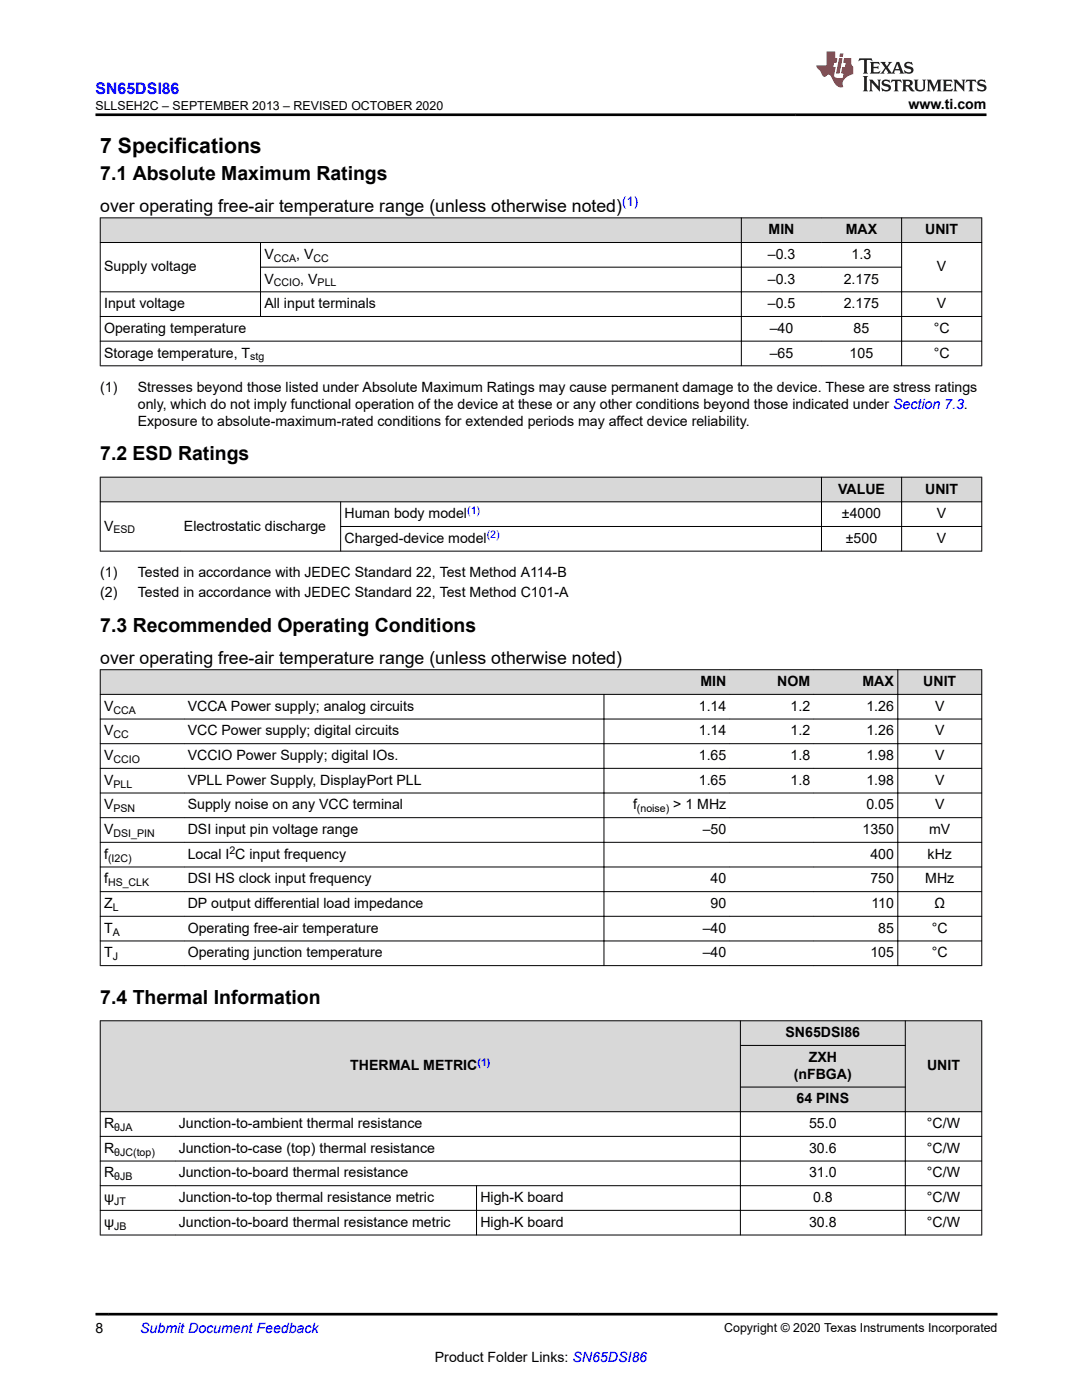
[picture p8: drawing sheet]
<svg xmlns="http://www.w3.org/2000/svg" width="216mm" height="279mm" viewBox="0 0 216 279" stroke-linecap="round" stroke-linejoin="round" font-family="sans-serif">
<defs><g id="words">
<text font-size="4.2" x="20" y="30.5">7 Specifications</text>
<g font-size="3.9">
<text x="20" y="35.9">7.1 Absolute Maximum Ratings</text>
<text x="20" y="91.9">7.2 ESD Ratings</text>
<text x="20" y="126">7.3 Recommended Operating Conditions</text>
<text x="20" y="200.4">7.4 Thermal Information</text>
</g>
<g font-size="3.5">
<text x="20" y="42.3">over operating free-air temperature range (unless otherwise noted)</text>
<text x="20" y="132.5">over operating free-air temperature range (unless otherwise noted)</text>
</g>
<text font-size="3.2" fill="#00f" x="19.1" y="18.7">SN65DSI86</text>
<g font-size="2.8">
<text x="181.3" y="21.8">www.ti.com</text>
<text x="153.4" y="46.8">MIN</text>
<text x="168.7" y="46.8">MAX</text>
<text x="184.6" y="46.8">UNIT</text>
<text x="52.7" y="51.7">V</text>
<text x="59.1" y="51.7">, V</text>
<text x="153.2" y="51.7">–0.3</text>
<text x="169.9" y="51.7">1.3</text>
<text x="20.8" y="54.1">Supply voltage</text>
<text x="52.7" y="56.6">V</text>
<text x="59.9" y="56.6">, V</text>
<text x="153.2" y="56.6">–0.3</text>
<text x="168.4" y="56.6">2.175</text>
<text x="187" y="54.1">V</text>
<text x="20.8" y="61.5">Input voltage</text>
<text x="52.7" y="61.5">All input terminals</text>
<text x="153.2" y="61.5">–0.5</text>
<text x="168.4" y="61.5">2.175</text>
<text x="187" y="61.5">V</text>
<text x="20.8" y="71.4">Storage temperature, T</text>
<text x="20.8" y="66.4">Operating temperature</text>
<text x="153.6" y="66.4">–40</text>
<text x="153.6" y="71.4">–65</text>
<text x="169.5" y="71.4">105</text>
<text x="170.3" y="66.4">85</text>
<text x="186.3" y="66.4">°C</text>
<text x="186.3" y="71.4">°C</text>
<text x="20" y="78.2">(1)</text>
<text x="27.5" y="78.2">Stresses beyond those listed under Absolute Maximum Ratings may cause permanent damage to the device. These are stress ratings</text>
<text x="27.5" y="81.5">only, which do not imply functional operation of the device at these or any other conditions beyond those indicated under Section 7.3.</text>
<text x="27.5" y="84.9">Exposure to absolute-maximum-rated conditions for extended periods may affect device reliability.</text>
<text x="167.2" y="98.5">VALUE</text>
<text x="184.6" y="98.5">UNIT</text>
<text x="20.8" y="105.9">V</text>
<text x="36.7" y="105.9">Electrostatic discharge</text>
<text x="68.7" y="103.4">Human body model</text>
<text x="168" y="103.4">±4000</text>
<text x="187" y="103.4">V</text>
<text x="68.7" y="108.3">Charged-device model</text>
<text x="168.8" y="108.3">±500</text>
<text x="187" y="108.3">V</text>
<text x="20" y="115.1">(1)</text>
<text x="20" y="119.1">(2)</text>
<text x="27.5" y="115.1">Tested in accordance with JEDEC Standard 22, Test Method A114-B</text>
<text x="27.5" y="119.1">Tested in accordance with JEDEC Standard 22, Test Method C101-A</text>
<text x="139.8" y="136.9">MIN</text>
<text x="155.1" y="136.9">NOM</text>
<text x="172.1" y="136.9">MAX</text>
<text x="184.2" y="136.9">UNIT</text>
<text x="20.8" y="141.9">V</text>
<text x="37.5" y="141.9">VCCA Power supply; analog circuits</text>
<text x="139.4" y="141.9">1.14</text>
<text x="157.8" y="141.9">1.2</text>
<text x="172.9" y="141.9">1.26</text>
<text x="186.6" y="141.9">V</text>
<text x="20.8" y="146.8">V</text>
<text x="37.5" y="146.8">VCC Power supply; digital circuits</text>
<text x="139.4" y="146.8">1.14</text>
<text x="157.8" y="146.8">1.2</text>
<text x="172.9" y="146.8">1.26</text>
<text x="186.6" y="146.8">V</text>
<text x="20.8" y="151.7">V</text>
<text x="37.5" y="151.7">VCCIO Power Supply; digital IOs.</text>
<text x="139.4" y="151.7">1.65</text>
<text x="157.8" y="151.7">1.8</text>
<text x="172.9" y="151.7">1.98</text>
<text x="186.6" y="151.7">V</text>
<text x="20.8" y="161.5">V</text>
<text x="20.8" y="156.6">V</text>
<text x="37.5" y="156.6">VPLL Power Supply, DisplayPort PLL</text>
<text x="37.5" y="161.5">Supply noise on any VCC terminal</text>
<text x="126.3" y="161.5">f</text>
<text x="134.3" y="161.5">&gt; 1 MHz</text>
<text x="139.4" y="156.6">1.65</text>
<text x="157.8" y="156.6">1.8</text>
<text x="172.9" y="161.5">0.05</text>
<text x="172.9" y="156.6">1.98</text>
<text x="186.6" y="161.5">V</text>
<text x="186.6" y="156.6">V</text>
<text x="20.8" y="166.5">V</text>
<text x="37.5" y="166.5">DSI input pin voltage range</text>
<text x="140.2" y="166.5">–50</text>
<text x="172.1" y="166.5">1350</text>
<text x="185.4" y="166.5">mV</text>
<text x="20.8" y="171.4">f</text>
<text x="37.5" y="171.4">Local I C input frequency</text>
<text x="173.7" y="171.4">400</text>
<text x="185.1" y="171.4">kHz</text>
<text x="20.8" y="176.3">f</text>
<text x="37.5" y="176.3">DSI HS clock input frequency</text>
<text x="141.8" y="176.3">40</text>
<text x="173.7" y="176.3">750</text>
<text x="184.6" y="176.3">MHz</text>
<text x="20.8" y="181.2">Z</text>
<text x="37.5" y="181.2">DP output differential load impedance</text>
<text x="141.8" y="181.2">90</text>
<text x="173.9" y="181.2">110</text>
<text x="186.5" y="181.2">Ω</text>
<text x="20.8" y="186.1">T</text>
<text x="20.8" y="191.1">T</text>
<text x="37.5" y="186.1">Operating free-air temperature</text>
<text x="37.5" y="191.1">Operating junction temperature</text>
<text x="140.2" y="186.1">–40</text>
<text x="140.2" y="191.1">–40</text>
<text x="173.7" y="191.1">105</text>
<text x="175.2" y="186.1">85</text>
<text x="185.9" y="186.1">°C</text>
<text x="185.9" y="191.1">°C</text>
<text x="156.7" y="207">SN65DSI86</text>
<text x="69.9" y="213.6">THERMAL METRIC</text>
<text x="158.4" y="215.3">(nFBGA)</text>
<text x="161.4" y="211.9">ZXH</text>
<text x="185" y="213.6">UNIT</text>
<text x="158.9" y="220.2">64 PINS</text>
<text x="20.8" y="225.1">R</text>
<text x="35.7" y="225.1">Junction-to-ambient thermal resistance</text>
<text x="161.4" y="225.1">55.0</text>
<text x="185" y="225.1">°C/W</text>
<text x="20.8" y="230.1">R</text>
<text x="35.7" y="230.1">Junction-to-case (top) thermal resistance</text>
<text x="161.4" y="230.1">30.6</text>
<text x="185" y="230.1">°C/W</text>
<text x="20.8" y="235">R</text>
<text x="20.8" y="239.9">ψ</text>
<text x="35.7" y="235">Junction-to-board thermal resistance</text>
<text x="35.7" y="239.9">Junction-to-top thermal resistance metric</text>
<text x="95.9" y="239.9">High-K board</text>
<text x="161.4" y="235">31.0</text>
<text x="162.2" y="239.9">0.8</text>
<text x="185" y="235">°C/W</text>
<text x="185" y="239.9">°C/W</text>
<text x="20.8" y="244.8">ψ</text>
<text x="35.7" y="244.8">Junction-to-board thermal resistance metric</text>
<text x="95.9" y="244.8">High-K board</text>
<text x="161.4" y="244.8">30.8</text>
<text x="185" y="244.8">°C/W</text>
<text x="19" y="266.1">8</text>
<text x="86.8" y="271.7">Product Folder Links: SN65DSI86</text>
</g>
<text font-size="2.8" fill="#00f" x="28" y="266.1">Submit Document Feedback</text>
<text font-size="2.6" fill="#00f" x="124.1" y="41.1">(1)</text>
<g font-size="2.5">
<text x="19" y="21.9">SLLSEH2C – SEPTEMBER 2013 – REVISED OCTOBER 2020</text>
<text x="144.5" y="265.8">Copyright © 2020 Texas Instruments Incorporated</text>
</g>
<g font-size="2.1">
<text x="54.6" y="52.2">CCA</text>
<text x="62.6" y="52.2">CC</text>
<text x="54.6" y="57.2">CCIO</text>
<text x="63.4" y="57.2">PLL</text>
<text x="49.9" y="71.9">stg</text>
<text x="22.6" y="106.4">ESD</text>
<text x="22.6" y="142.4">CCA</text>
<text x="22.7" y="147.3">CC</text>
<text x="22.7" y="152.3">CCIO</text>
<text x="22.7" y="157.2">PLL</text>
<text x="22.6" y="167">DSI_PIN</text>
<text x="22.7" y="162.1">PSN</text>
<text x="127.1" y="162.1">(noise)</text>
<text x="21.6" y="171.9">(I2C)</text>
<text x="45.8" y="170.4">2</text>
<text x="21.6" y="176.9">HS_CLK</text>
<text x="22.5" y="181.8">L</text>
<text x="22.5" y="186.7">A</text>
<text x="22.5" y="191.6">J</text>
<text x="22.8" y="225.7">θJA</text>
<text x="22.8" y="230.6">θJC(top)</text>
<text x="22.8" y="235.5">θJB</text>
<text x="22.8" y="240.5">JT</text>
<text x="22.8" y="245.4">JB</text>
</g>
<g font-size="2.1" fill="#00f">
<text x="93.2" y="102.5">(1)</text>
<text x="97.1" y="107.4">(2)</text>
<text x="95.3" y="212.7">(1)</text>
</g>
</g></defs>
<g fill="#d8d8d8">
<path d="M20 43.5h175.9v4.9h-175.9z" fill-rule="evenodd"/>
<path d="M20.1 43.5h127.8v4.8h-127.8z" fill-rule="evenodd"/>
<path d="M148 43.5h15.9v4.8h-15.9z" fill-rule="evenodd"/>
<path d="M163.9 43.5h15.9v4.8h-15.9z" fill-rule="evenodd"/>
<path d="M180 43.5h15.8v4.8h-15.8z" fill-rule="evenodd"/>
</g>
<path d="M19.9 43.5h176.1M19.9 48.4h176.1M19.9 58.2h176.1M20 43.4v29.7M51.9 53.3h128.1M52 48.3v14.9M147.9 43.4v29.7M179.9 43.4v29.7M195.9 43.4v29.7M19.9 63.2h176.1M19.9 68.1h176.1M19.9 73h176.1" fill="none" stroke="#000" stroke-width=".2"/>
<g fill="#d8d8d8">
<path d="M20 95.2h175.9v5h-175.9z" fill-rule="evenodd"/>
<path d="M20.1 95.3h143.8v4.8h-143.8z" fill-rule="evenodd"/>
<path d="M164 95.3h15.8v4.8h-15.8z" fill-rule="evenodd"/>
<path d="M180 95.3h15.8v4.8h-15.8z" fill-rule="evenodd"/>
</g>
<path d="M19.9 95.2h176.1M20 95.2v14.9M163.9 95.2v14.9M179.9 95.2v14.9M195.9 95.2v14.9M19.9 100.2h176.1M67.9 105.1h128.1M68 100.1v10M196 110h-176.1" fill="none" stroke="#000" stroke-width=".2"/>
<g fill="#d8d8d8">
<path d="M20 133.7h175.9v4.9h-175.9z" fill-rule="evenodd"/>
<path d="M20.1 133.7h125.5v4.8h-125.5z" fill-rule="evenodd"/>
<path d="M145.6 133.7h16.8v4.8h-16.8z" fill-rule="evenodd"/>
<path d="M162.4 133.7h16.7v4.8h-16.7z" fill-rule="evenodd"/>
<path d="M179.2 133.7h16.6v4.8h-16.6z" fill-rule="evenodd"/>
</g>
<g fill="none" stroke="#000" stroke-width=".2">
<path d="M19.9 133.7h176.1M19.9 138.6h176.1M20 133.6v59.2M120.5 138.5v54.3M179.1 133.6v59.2M195.9 133.6v59.2M19.9 143.5h176.1M19.9 148.4h176.1M19.9 153.3h176.1M19.9 158.3h176.1M19.9 163.2h176.1M19.9 168.1h176.1"/>
<path d="M19.9 173h176.1M19.9 177.9h176.1M19.9 182.9h176.1M19.9 187.8h176.1M19.9 192.7h176.1"/>
</g>
<g fill="#d8d8d8">
<path d="M20 203.7h175.9v4.9h-175.9z" fill-rule="evenodd"/>
<path d="M20 208.6h175.9v8.3h-175.9z" fill-rule="evenodd"/>
<path d="M20 216.9h175.9v5h-175.9z" fill-rule="evenodd"/>
<path d="M20.1 203.8h127.6v18h-127.6z" fill-rule="evenodd"/>
<path d="M147.8 203.8h32.8v4.8h-32.8z" fill-rule="evenodd"/>
<path d="M180.7 203.8h15.1v18h-15.1z" fill-rule="evenodd"/>
<path d="M147.8 208.7h32.8v8.2h-32.8z" fill-rule="evenodd"/>
<path d="M147.8 217h32.8v4.8h-32.8z" fill-rule="evenodd"/>
</g>
<g fill="none" stroke="#000" stroke-width=".2">
<path d="M19.9 203.7h176.1M20 203.7v42.8M147.7 208.6h33M147.7 216.9h33M147.7 203.7v42.8M180.6 203.7v42.8M195.9 203.7v42.8M19.9 221.9h176.1M19.9 226.8h176.1M19.9 231.7h176.1M19.9 236.6h176.1M95.1 236.6v9.9"/>
<path d="M19.9 241.6h176.1M19.9 246.5h176.1"/>
</g>
<path d="M171.5 11.6l-.2 .6 .5-.2h.6v.1v2.2l-.2 .4h1l-.2-.4v-2.2v-.1h.5l.6 .2-.2-.6zM173.6 12.4l.2 .3v1.6l-.2 .4h1.9l.1-.6a1.08 1.08 0 0 1-1.3 .2v-.7h.6l.4 .2v-.7l-.4 .2h-.6v-.5l.2-.2a1 1 0 0 1 1 .3l-.1-.5zM175.7 12.4l.9 1.1-1 1.2h.9l-.2-.2 .5-.8 .4 .8-.2 .2h1.6l-.2-.2 .2-.5h.9l.1 .5-.1 .2h.9l-.2-.4-.8-1.9h-.5l-.9 2.1-.9-1.1 .9-1h-.8l.2 .2-.4 .6-.4-.6 .2-.2zM179 12.8l.4 1h-.7zM180.7 12.5a.65 .65 0 0 0-.2 .7 .65 .65 0 0 0 .6 .5l.6 .1 .1 .3a.79 .79 0 0 1-.7 .4 .79 .79 0 0 1-.7-.5l.1 .7 .2-.1a.93 .93 0 0 0 1.1 0 .93 .93 0 0 0 .4-.9 1.46 1.46 0 0 0-1.2-.6l-.1-.3a1.09 1.09 0 0 1 1.2 .2l-.2-.6-.1 .1-.5-.2zM172.2 15.2l.2 .4v2.2l-.2 .4h1l-.2-.4v-2.2l.2-.4zM173.4 15.9l.2 .4v1.5l-.2 .4h.8l-.3-.4 .1-1.3 1.6 1.8v-2l.2-.4h-.7l.1 .2 .1 1.1-1.2-1.3zM176.2 16a.65 .65 0 0 0-.2 .8 .65 .65 0 0 0 .6 .4l.6 .2 .1 .2a.79 .79 0 0 1-.7 .4 .79 .79 0 0 1-.7-.5l.1 .7 .2-.1a.93 .93 0 0 0 1.1 .1 .93 .93 0 0 0 .4-1 1.46 1.46 0 0 0-1.2-.5l-.1-.4a1.09 1.09 0 0 1 1.2 .2l-.1-.6-.2 .1-.5-.1zM177.9 15.9l-.1 .6a.63 .63 0 0 1 .8-.3v1.6l-.3 .4h1l-.2-.4v-1.6a.66 .66 0 0 1 .8 .3l-.1-.6zM180 15.9l.2 .4v1.5l-.2 .4h1l-.2-.2-.1-.7h.5l.1 .2a.79 .79 0 0 0 1.2 .6l-1-.9a.61 .61 0 0 0 .6-.6 .61 .61 0 0 0-.5-.7zM180.8 16.2h.1a.47 .47 0 0 1 .5 .1 .47 .47 0 0 1 .1 .5l-.1 .1-.7 .1zM182.3 15.9l.2 .2a2.27 2.27 0 0 0 .4 2 1.04 1.04 0 0 0 1.7-.7v-1.3l.2-.2h-.8l.2 .4v1.1a.6 .6 0 0 1-.6 .6 .6 .6 0 0 1-.6-.6v-1.1l.3-.4zM184.9 15.9l.2 .4v1.5l-.2 .4h.8l-.3-.4v-1.4l.9 1.9 .9-1.9v1.4l-.3 .4h1l-.2-.4v-1.5l.2-.4h-.8l-.7 1.5-.6-1.5zM188.1 15.9l.2 .4v1.5l-.2 .4h1.9l.1-.6a1.09 1.09 0 0 1-1.3 .2v-.7h.6l.4 .2v-.6l-.4 .2h-.6v-.6l.2-.1a1.01 1.01 0 0 1 1 .3l-.1-.6zM190.2 15.9l.3 .4v1.5l-.3 .4h.8l-.2-.4v-1.3l1.6 1.8v-2l.2-.4h-.7l.2 .2v1.1l-1.2-1.3zM192.8 15.9l-.1 .6a.63 .63 0 0 1 .8-.3v1.6l-.3 .4h1l-.2-.4v-1.6a.66 .66 0 0 1 .8 .3l-.1-.6zM195.2 16a.65 .65 0 0 0-.2 .8 .65 .65 0 0 0 .6 .4l.6 .2 .2 .2a.79 .79 0 0 1-.7 .4 .79 .79 0 0 1-.7-.5l.1 .7 .2-.1a.93 .93 0 0 0 1 .1 .93 .93 0 0 0 .5-1 1.46 1.46 0 0 0-1.3-.5v-.4a1.09 1.09 0 0 1 1.2 .2l-.2-.6-.2 .1-.5-.1z" fill="#231f20"/>
<path d="M164.9 10.3v2.7h-2l.1 .4 .8 1a.95 .95 0 0 0 1 .9 .59 .59 0 0 1 .5-.4 .59 .59 0 0 1 .5 .3l.4 .8a1.59 1.59 0 0 0 2.1 1.4 1.61 1.61 0 0 1 1-2.3l1-.3-.1-1.5a1.59 1.59 0 0 1-.3-1.7h-1.5l-.2 .9h.6l-.2 .9h-.5l-.2 .9v.3l.4 .1-.1 .9h-.7a.73 .73 0 0 1-1-.7l.3-1.5h-.5l.1-.9h.5l.2-.9h-.5v-1.3zM167.4 11.6l-.6 3.1h.7l.6-3.1zM167.6 10.7l-.1 .6h.7l.1-.6z" fill="#ed1c24"/>
<path d="M19 22.9h177.8M19 262.3h180" fill="none" stroke="#000" stroke-width=".53"/>
<use href="#words"/>
</svg>
